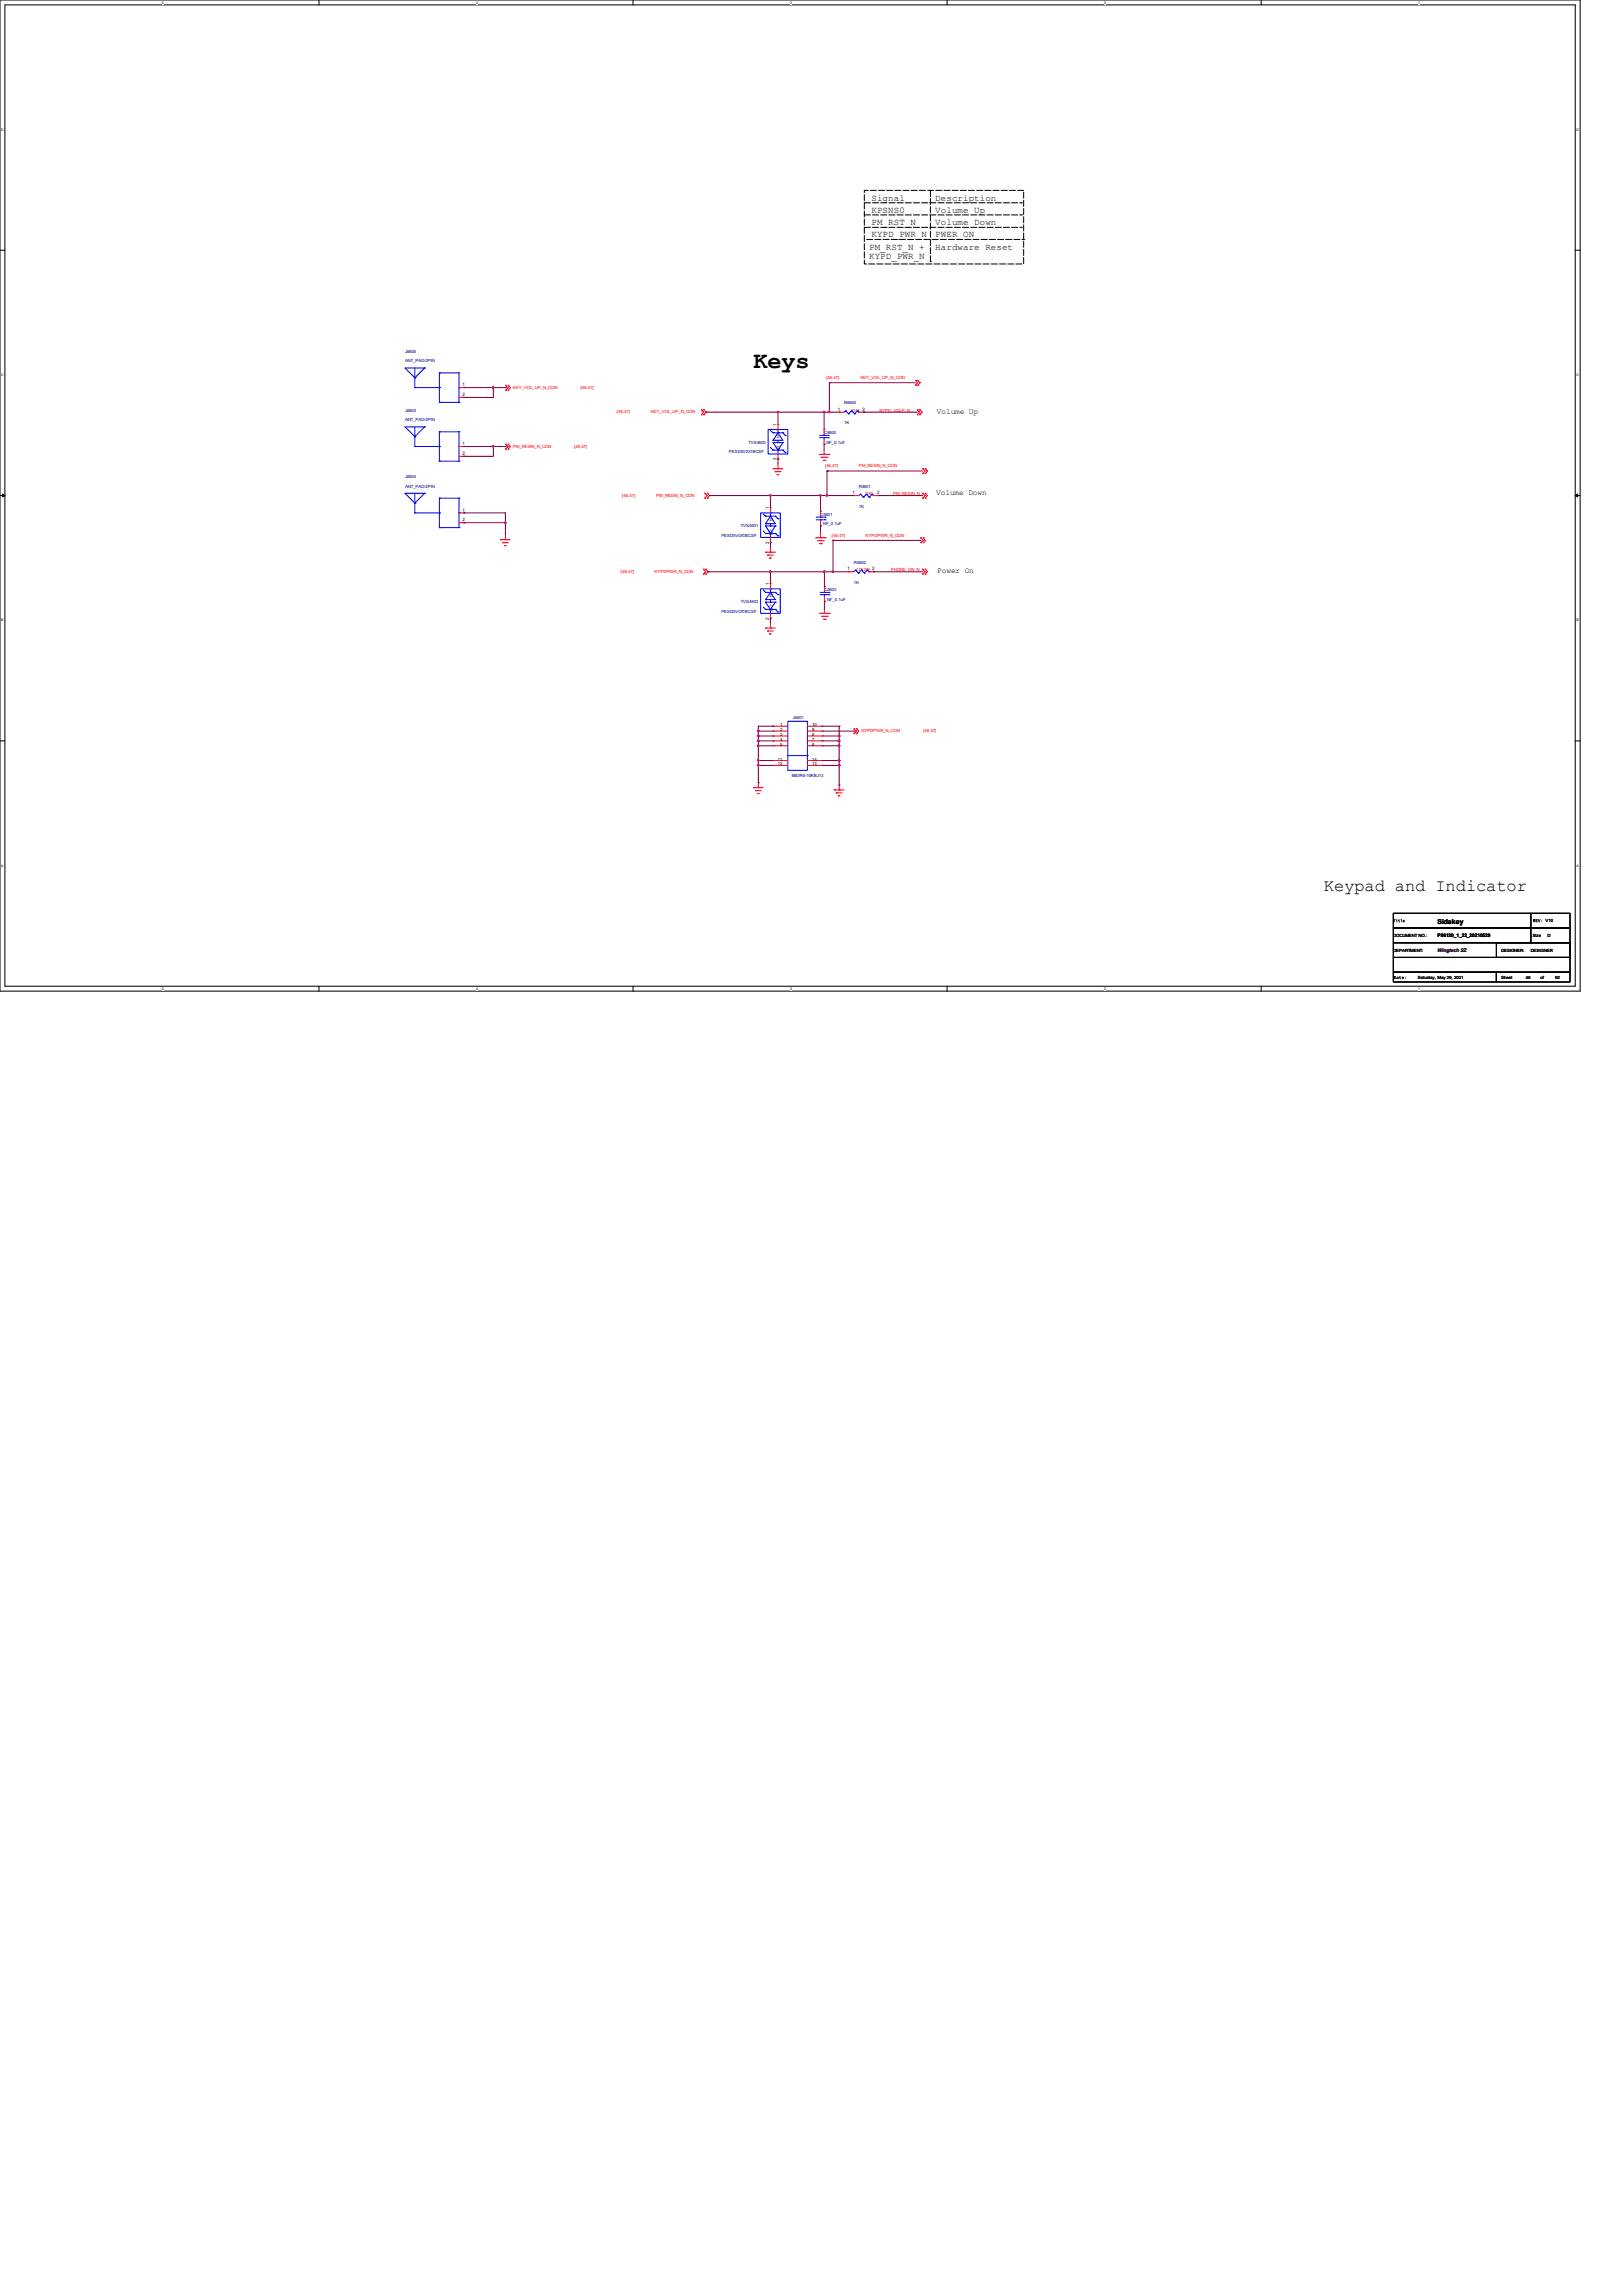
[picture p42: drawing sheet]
<svg xmlns="http://www.w3.org/2000/svg" width="210mm" height="297mm" viewBox="0 0 210 297" stroke-linecap="round" stroke-linejoin="round" font-family="sans-serif">
<defs><g id="words">
<text font-size="3" x="97.5" y="47.6">Keys</text>
<text font-size="2.2" x="171.3" y="115.4">Keypad and Indicator</text>
<g font-size="1.2">
<text x="112.8" y="27.5">KPSNS0</text>
<text x="112.8" y="26">Signal</text>
<text x="112.8" y="29.1">PM_RST_N</text>
<text x="121" y="27.5">Volume Up</text>
<text x="121" y="26">Description</text>
<text x="121" y="29.1">Volume Down</text>
<text x="112.5" y="32.3">PM_RST_N +</text>
<text x="112.5" y="33.6">KYPD_PWR_N</text>
<text x="112.8" y="30.7">KYPD_PWR_N</text>
<text x="121" y="30.7">PWER_ON</text>
<text x="121" y="32.3">Hardware Reset</text>
</g>
<g font-size="1">
<text x="121.2" y="53.6">Volume Up</text>
<text x="121.2" y="64.1">Volume Down</text>
<text x="121.3" y="74.2">Power On</text>
</g>
<text font-size=".9" x="186" y="119.6">Sidekey</text>
<g font-size=".6" fill="#000080">
<text x="52.4" y="45.6">J4605</text>
<text x="52.4" y="46.9">ANT_PAD-2PIN</text>
<text x="52.4" y="53.3">J4603</text>
<text x="109.2" y="52.3">R4600</text>
<text x="52.4" y="54.5">ANT_PAD-2PIN</text>
<text x="94.3" y="58.7">PESD5V0X1BCSF</text>
<text x="96.9" y="57.4">TVS4600</text>
<text x="106.6" y="56.1">C4600</text>
<text x="106.9" y="57.4">NF_0.1uF</text>
<text x="109.2" y="54.9">1K</text>
<text x="52.4" y="61.9">J4604</text>
<text x="52.4" y="63.1">ANT_PAD-2PIN</text>
<text x="111.1" y="63.1">R4601</text>
<text x="111.1" y="65.7">1K</text>
<text x="93.3" y="69.5">PESD5V0X1BCSF</text>
<text x="95.9" y="68.2">TVS4601</text>
<text x="106.2" y="66.7">C4601</text>
<text x="106.5" y="68">NF_0.1uF</text>
<text x="106.7" y="76.5">C4602</text>
<text x="107" y="77.7">NF_0.1uF</text>
<text x="110.5" y="72.9">R4602</text>
<text x="110.5" y="75.6">1K</text>
<text x="93.3" y="79.3">PESD5V0X1BCSF</text>
<text x="95.9" y="78">TVS4602</text>
<text x="102.6" y="93">J4601</text>
<text x="102.4" y="100.5">BB2R4-10KBJ13</text>
</g>
<g font-size=".6">
<text x="59.9" y="50">1</text>
<text x="59.9" y="51.3">2</text>
<text x="108.4" y="53.2">1</text>
<text x="111.6" y="53.2">2</text>
<text x="59.9" y="57.6">1</text>
<text x="59.9" y="58.9">2</text>
<text x="100.5" y="59.6" transform="rotate(-90 100.5 59.6)">2</text>
<text x="100.5" y="55.1" transform="rotate(-90 100.5 55.1)">1</text>
<text x="99.5" y="65.9" transform="rotate(-90 99.5 65.9)">1</text>
<text x="110.3" y="64">1</text>
<text x="113.5" y="64">2</text>
<text x="59.9" y="66.2">1</text>
<text x="59.9" y="67.5">2</text>
<text x="99.5" y="70.4" transform="rotate(-90 99.5 70.4)">2</text>
<text x="99.5" y="75.7" transform="rotate(-90 99.5 75.7)">1</text>
<text x="109.7" y="73.8">1</text>
<text x="99.5" y="80.2" transform="rotate(-90 99.5 80.2)">2</text>
<text x="101" y="94">1</text>
<text x="101" y="94.6">2</text>
<text x="101" y="95.3">3</text>
<text x="101" y="95.9">4</text>
<text x="105.1" y="95.9">7</text>
<text x="105.1" y="95.3">8</text>
<text x="105.1" y="94.6">9</text>
<text x="105.1" y="94">10</text>
<text x="100.7" y="98.4">11</text>
<text x="100.7" y="99.1">12</text>
<text x="101" y="96.5">5</text>
<text x="105.1" y="96.5">6</text>
<text x="105.1" y="99.1">13</text>
<text x="105.1" y="98.4">14</text>
<text x="200" y="119.4">V10</text>
<text x="180.3" y="121.3">DOCUMENT NO.:</text>
<text x="180.3" y="123.2">DEPARTMENT:</text>
<text x="186" y="121.3">P86120_1_22_20210529</text>
<text x="194.3" y="123.2">DESIGNER:</text>
<text x="198.1" y="123.2">DESIGNER</text>
<text x="198.3" y="121.3">Size</text>
<text x="200.2" y="121.3">D</text>
<text x="183.5" y="126.8">Saturday, May 29, 2021</text>
<text x="194.3" y="126.8">Sheet</text>
<text x="197.4" y="126.8">46</text>
<text x="199.3" y="126.8">of</text>
<text x="201.2" y="126.8">92</text>
</g>
<g font-size=".6" fill="#f00">
<text x="66.4" y="50.3">KEY_VOL_UP_N_CON</text>
<text x="75.1" y="50.3">[46,47]</text>
<text x="79.8" y="53.5">[46,47]</text>
<text x="84.2" y="53.5">KEY_VOL_UP_N_CON</text>
<text x="106.9" y="49.1">[46,47]</text>
<text x="110.2" y="53.3">[21]</text>
<text x="111.3" y="49.1">KEY_VOL_UP_N_CON</text>
<text x="113.8" y="53.3">KYPD_VOLP_N</text>
<text x="66.4" y="58">PM_RESIN_N_CON</text>
<text x="74.3" y="58">[46,47]</text>
<text x="80.5" y="64.3">[46,47]</text>
<text x="84.9" y="64.3">PM_RESIN_N_CON</text>
<text x="106.8" y="60.5">[46,47]</text>
<text x="111.1" y="60.5">PM_RESIN_N_CON</text>
<text x="112" y="64">[18]</text>
<text x="115.6" y="64">PM_RESIN_N</text>
<text x="107.7" y="69.5">[46,47]</text>
<text x="112" y="69.5">KYPDPWR_N_CON</text>
<text x="80.3" y="74.2">[46,47]</text>
<text x="84.7" y="74.2">KYPDPWR_N_CON</text>
<text x="110.9" y="73.8">[18,29] 2</text>
<text x="115.3" y="73.8">PHONE_ON_N</text>
<text x="111.5" y="94.8">KYPDPWR_N_CON</text>
<text x="119.5" y="94.8">[46,47]</text>
</g>
<g font-size=".6" fill="#004080">
<text x="101" y="58.4" transform="rotate(-90 101 58.4)">N2</text>
<text x="101" y="56.7" transform="rotate(-90 101 56.7)">N1</text>
<text x="100" y="69.2" transform="rotate(-90 100 69.2)">N2</text>
<text x="100" y="67.5" transform="rotate(-90 100 67.5)">N1</text>
<text x="100" y="77.3" transform="rotate(-90 100 77.3)">N1</text>
<text x="100" y="79" transform="rotate(-90 100 79)">N2</text>
</g>
<text font-size=".6" fill="#400040" x="186" y="123.2">Wingtech SZ</text>
<g font-size=".5">
<text x="21" y=".5">5</text>
<text x="61.6" y=".5">4</text>
<text x="102.2" y=".5">3</text>
<text x="142.9" y=".5">2</text>
<text x="183.5" y=".5">1</text>
<text x=".2" y="16.9">D</text>
<text x="204" y="16.9">D</text>
<text x=".2" y="48.6">C</text>
<text x="204" y="48.6">C</text>
<text x=".2" y="80.4">B</text>
<text x="204" y="80.4">B</text>
<text x=".2" y="112.1">A</text>
<text x="204" y="112.1">A</text>
<text x="21" y="128.1">5</text>
<text x="61.6" y="128.1">4</text>
<text x="102.2" y="128.1">3</text>
<text x="142.9" y="128.1">2</text>
<text x="183.5" y="128.1">1</text>
</g>
</g></defs>
<path d="M0 0h204.5v128.3h-204.5zM.6 .6h203.2v127h-203.2z" fill="none" stroke="#000" stroke-width=".13"/>
<g fill="#fff">
<path d="M21 .1h.2v.5h-.2z"/>
<path d="M21 127.7h.2v.5h-.2z"/>
</g>
<path d="M41.3 0v.6M41.3 127.6v.7" fill="none" stroke="#000" stroke-width=".13"/>
<g fill="#fff">
<path d="M61.6 .1h.2v.5h-.2z"/>
<path d="M61.6 127.7h.2v.5h-.2z"/>
</g>
<path d="M81.9 0v.6M81.9 127.6v.7" fill="none" stroke="#000" stroke-width=".13"/>
<g fill="#fff">
<path d="M102.2 .1h.2v.5h-.2z"/>
<path d="M102.2 127.7h.2v.5h-.2z"/>
</g>
<path d="M122.6 0v.6M122.6 127.6v.7" fill="none" stroke="#000" stroke-width=".13"/>
<g fill="#fff">
<path d="M142.9 .1h.2v.5h-.2z"/>
<path d="M142.9 127.7h.2v.5h-.2z"/>
</g>
<path d="M163.2 0v.6M163.2 127.6v.7" fill="none" stroke="#000" stroke-width=".13"/>
<g fill="#fff">
<path d="M183.5 .1h.2v.5h-.2z"/>
<path d="M183.5 127.7h.2v.5h-.2z"/>
<path d="M.2 16.5h.3v.5h-.3z"/>
<path d="M204 16.5h.3v.5h-.3z"/>
<path d="M.2 48.3h.3v.5h-.3z"/>
<path d="M204 48.3h.3v.5h-.3z"/>
</g>
<path d="M0 32.4h.6M203.8 32.4h.7" fill="none" stroke="#000" stroke-width=".13"/>
<g fill="#fff">
<path d="M.2 80h.2v.5h-.2z"/>
<path d="M204 80h.3v.5h-.3z"/>
</g>
<path d="M0 64.1h.6M203.8 64.1h.7" fill="none" stroke="#000" stroke-width=".13"/>
<path d="M.3 63.9l.3 .2-.3 .2zM203.8 64.1l.3-.2v.4z" fill="#000" stroke="#000" stroke-width=".13"/>
<g fill="#fff">
<path d="M.2 111.8h.3v.5h-.3z"/>
<path d="M204 111.8h.3v.5h-.3z"/>
</g>
<path d="M0 95.9h.6M203.8 95.9h.7M180.3 118.2h17.8v1.9h-17.8zM198.1 118.2h5.1v1.9h-5.1zM180.3 120.1h17.8v1.9h-17.8zM180.3 125.8h13.3v1.3h-13.3zM180.3 123.9h22.9v1.9h-22.9zM180.3 122h22.9v1.9h-22.9zM193.6 125.8h9.6v1.3h-9.6zM193.6 122h9.6v1.9h-9.6zM198.1 120.1h5.1v1.9h-5.1z" fill="none" stroke="#000" stroke-width=".13"/>
<path d="M111.8 24.6h20.7v9.6h-20.7zM111.8 26.2h20.4M111.8 27.8h20.4M111.8 29.4h20.4M112.1 31h20.4M120.4 24.6v9.3M120.4 33.9h.1M132.2 26.2h.1M132.2 27.8h.1M132.2 29.4h.1M132.5 31h.1" fill="none" stroke="#000" stroke-width=".13" stroke-dasharray=".8 .3"/>
<g fill="none" stroke="#f00" stroke-width=".13">
<path d="M59.4 57.8h.6M59.4 59.1h.6M59.4 50.2h.6M59.4 51.4h.6M60 57.8h.1M60 59.1h.1M60 50.2h.1M60 51.4h.1M65.4 58.1h.1M65.4 57.5h.1M65.4 50.5h.1M65.4 49.9h.1"/>
<path d="M65.4 57.5l.3 .3-.3 .3M65.4 49.9l.3 .3-.3 .3M65.7 58.1h.1M65.7 57.5h.1M65.7 50.5h.1M65.7 49.9h.1M65.7 57.5l.3 .3-.3 .3M65.7 49.9l.3 .3-.3 .3M90.8 53.7h.1M90.8 53h.1M90.8 53l.3 .3-.3 .4M91.1 53h.1"/>
<path d="M91.1 53.7h.1M91.1 53l.3 .3-.3 .4M100.7 54.9h.1M100.7 59.4h.1M100.7 54.9v.7M100.7 58.8v.6M106 58.8h1.3M106.3 59.2h.7M106.5 59.6h.3M106.6 58.8h.1M106.6 55.6h.1M106.6 57.5h.1"/>
<path d="M106.6 55.6v.6M106.6 56.9v.6M106.6 58.2v.6M106.8 59.6h.1M107 59.2h.1M107.3 58.8h.1M108.6 53.3h.1M108.6 53.3h.6M111.1 53.3h.7M111.8 53.3h.1M118.4 49.9h.1M118.4 49.2h.1"/>
<path d="M118.4 49.2l.3 .3-.3 .4M118.7 53.7h.1M118.7 53h.1M118.7 53l.3 .3-.3 .4M118.7 49.9h.1M118.7 49.2h.1M118.7 49.2l.4 .3-.4 .4M119 53.7h.1M119 53h.1M119 53l.3 .3-.3 .4M59.4 66.4h.6M59.4 67.6h.6"/>
<path d="M60 66.4h.1M60 67.6h.1M64.8 69.8h.1M64.8 69.8h1.2M65 70.2h.1M65 70.2h.8M65.3 70.6h.1M65.3 70.6h.2M65.4 69.8h.1M65.4 69.2v.6M91 74.3h.1M91 73.7h.1"/>
<path d="M91 73.7l.3 .3-.3 .3M91.2 64.5h.1M91.2 63.8h.1M91.2 63.8l.3 .3-.3 .4M91.3 73.7h.1M91.3 74.3h.1M91.3 73.7l.4 .3-.4 .3M91.5 63.8h.1M91.5 64.5h.1M91.5 63.8l.3 .3-.3 .4M99.1 71.5h.1M99.1 71.5h1.2"/>
<path d="M99.3 71.8h.1M99.3 71.8h.8M99.6 72.2h.1M99.6 72.2h.2M99.7 71.5h.1M99.7 75.6h.1M99.7 65.7h.1M99.7 70.2h.1M99.7 65.7v.7M99.7 69.6v.6M99.7 70.8v.7M99.7 75.6v.6"/>
<path d="M99.7 79.4v.6M100 60.7h.1M100 60.7h1.3M100.3 61h.1M100.3 61h.7M100.5 61.4h.1M100.5 61.4h.3M100.7 60.7h.1M100.7 60v.7M105.5 69.6h1.3M105.8 70h.8M106 79.4h1.3"/>
<path d="M106 70.4h.3M106.2 69.6h.1M106.2 66.2h.1M106.2 68.1h.1M106.2 66.2v.6M106.2 67.4v.7M106.2 69v.6M106.3 70.4h.1M106.3 79.8h.8M106.6 70h.1M106.7 79.4h.1M106.7 75.9h.1"/>
<path d="M106.7 77.8h.1M106.7 75.9v.6M106.7 77.2v.6M106.7 78.7v.7M106.8 69.6h.1M107.1 79.8h.1M107.3 79.4h.1M109.9 74h.1M109.9 74h.6M110.5 64.1h.1M110.5 64.1h.6M112.4 74h.6"/>
<path d="M113 74h.1M113 64.1h.7M113.7 64.1h.1M119.1 70.2h.1M119.1 69.6h.1M119.1 69.6l.4 .3-.4 .3M119.4 61.3h.1M119.4 60.7h.1M119.4 64.5h.1M119.4 63.8h.1M119.4 74.3h.1M119.4 73.7h.1"/>
<path d="M119.4 60.7l.3 .3-.3 .3M119.4 63.8l.3 .3-.3 .4M119.4 73.7l.3 .3-.3 .3M119.5 70.2h.1M119.5 69.6h.1M119.5 69.6l.3 .3-.3 .3M119.7 61.3h.1M119.7 60.7h.1M119.7 64.5h.1M119.7 63.8h.1M119.7 74.3h.1M119.7 73.7h.1"/>
<path d="M119.7 60.7l.3 .3-.3 .3M119.7 63.8l.3 .3-.3 .4M119.7 73.7l.3 .3-.3 .3M99.1 81.3h.1M99.1 81.3h1.2M99.3 81.7h.1M99.3 81.7h.8M99.6 82h.1M99.6 82h.2M99.7 81.3h.1M99.7 80h.1M99.7 80.6v.7"/>
<path d="M100 94h.1M100 94.6h.1M100 95.2h.1M100 95.9h.1M100 96.5h.1M100 98.4h.1M100 99.1h.1M100 94h1.9M100 94.6h1.9M100 95.2h1.9M100 95.9h1.9M100 96.5h1.9"/>
<path d="M100 98.4h1.9M100 99.1h1.9M104.5 94h1.9M104.5 94.6h1.9M104.5 95.2h1.9M104.5 95.9h1.9M104.5 96.5h1.9M104.5 98.4h1.9M104.5 99.1h1.9M106.4 96.5h.1M106.4 95.9h.1M106.4 95.2h.1"/>
<path d="M106.4 94.6h.1M106.4 94h.1M106.4 99.1h.1M106.4 98.4h.1M106.6 80.1h.2M106.8 80.1h.1M110.5 95h.1M110.5 94.3h.1M110.5 94.3l.3 .3-.3 .4M110.8 95h.1M110.8 94.3h.1M110.8 94.3l.3 .3-.3 .4"/>
<path d="M97.5 101.9h.1M97.5 101.9h1.3M97.7 102.3h.1M97.7 102.3h.8M98 102.7h.1M98 102.7h.3M98.1 101.9h.1M98.1 101.3v.6M107.9 102.2h.1M107.9 102.2h1.3M108.2 102.6h.1M108.2 102.6h.8"/>
<path d="M108.5 103h.1M108.5 103h.2M108.6 102.2h.1M108.6 101.6v.6"/>
</g>
<g fill="#000">
<path d="M180.3 119h.3h-.1v.3l-.1-.3zM180.7 119h.1zM180.7 119.1h.1v.2zM181 119l.1 .1h-.1v.2h.1h-.1l-.1-.2zM181.2 119h.2v.3l-.1-.3zM181.6 119.1h.2v.1h-.2v.1h.2a.15 .15 0 0 1-.3 0 .14 .14 0 0 1 .1-.2zM181.6 119.1l.1 .1z"/>
<path d="M180.3 119h.3h-.1v.3l-.1-.3zM180.7 119h.1zM180.7 119.1h.1v.2zM181 119l.1 .1h-.1v.2h.1h-.1l-.1-.2zM181.2 119h.2v.3l-.1-.3zM181.6 119.1h.2v.1h-.2v.1h.2a.15 .15 0 0 1-.3 0 .14 .14 0 0 1 .1-.2zM181.6 119.1l.1 .1z"/>
<path d="M180.3 119h.3h-.1v.3l-.1-.3zM180.7 119h.1zM180.7 119.1h.1v.2zM181 119l.1 .1h-.1v.2h.1h-.1l-.1-.2zM181.2 119h.2v.3l-.1-.3zM181.6 119.1h.2v.1h-.2v.1h.2a.15 .15 0 0 1-.3 0 .14 .14 0 0 1 .1-.2zM181.6 119.1l.1 .1z"/>
<path d="M198.4 118.9l.2 .1-.1 .2 .2 .1-.3-.1v.1zM198.4 119v.1h.2zM198.7 118.9h.3l-.2 .1v.1h.1l-.1 .1v.1h.2h-.3zM199 118.9l.2 .4 .1-.4-.1 .4z"/>
<path d="M198.4 118.9l.2 .1-.1 .2 .2 .1-.3-.1v.1zM198.4 119v.1h.2zM198.7 118.9h.3l-.2 .1v.1h.1l-.1 .1v.1h.2h-.3zM199 118.9l.2 .4 .1-.4-.1 .4z"/>
<path d="M198.4 118.9l.2 .1-.1 .2 .2 .1-.3-.1v.1zM198.4 119v.1h.2zM198.7 118.9h.3l-.2 .1v.1h.1l-.1 .1v.1h.2h-.3zM199 118.9l.2 .4 .1-.4-.1 .4z"/>
<path d="M180.4 126.3a.21 .21 0 0 1 .2 .2 .21 .21 0 0 1-.2 .2zM180.4 126.4v.3l.2-.1a.16 .16 0 0 0 0-.2 .16 .16 0 0 0-.2 0zM180.8 126.4h.1l.1 .3h-.3v-.1l.2-.1h-.2zM180.8 126.6a.07 .07 0 0 0 .1 0 .07 .07 0 0 0-.1 0zM181.1 126.4l.1-.1v.1h.1l-.1 .1v.1l.1 .1h-.1zM181.4 126.5h.2l.1 .1h-.3h.1h.2a.16 .16 0 0 1-.3 .1 .14 .14 0 0 1 0-.2zM181.5 126.5h.1zM181.8 126.4l.1 .1zM181.8 126.6l.1 .1z"/>
<path d="M180.4 126.3a.21 .21 0 0 1 .2 .2 .21 .21 0 0 1-.2 .2zM180.4 126.4v.3l.2-.1a.16 .16 0 0 0 0-.2 .16 .16 0 0 0-.2 0zM180.8 126.4h.1l.1 .3h-.3v-.1l.2-.1h-.2zM180.8 126.6a.07 .07 0 0 0 .1 0 .07 .07 0 0 0-.1 0zM181.1 126.4l.1-.1v.1h.1l-.1 .1v.1l.1 .1h-.1zM181.4 126.5h.2l.1 .1h-.3h.1h.2a.16 .16 0 0 1-.3 .1 .14 .14 0 0 1 0-.2zM181.5 126.5h.1zM181.8 126.4l.1 .1zM181.8 126.6l.1 .1z"/>
<path d="M180.4 126.3a.21 .21 0 0 1 .2 .2 .21 .21 0 0 1-.2 .2zM180.4 126.4v.3l.2-.1a.16 .16 0 0 0 0-.2 .16 .16 0 0 0-.2 0zM180.8 126.4h.1l.1 .3h-.3v-.1l.2-.1h-.2zM180.8 126.6a.07 .07 0 0 0 .1 0 .07 .07 0 0 0-.1 0zM181.1 126.4l.1-.1v.1h.1l-.1 .1v.1l.1 .1h-.1zM181.4 126.5h.2l.1 .1h-.3h.1h.2a.16 .16 0 0 1-.3 .1 .14 .14 0 0 1 0-.2zM181.5 126.5h.1zM181.8 126.4l.1 .1zM181.8 126.6l.1 .1z"/>
</g>
<g fill="none" stroke="#00f" stroke-width=".13">
<path d="M53.7 56.5h.1M53.7 57.8h.1M53.7 48.9h.1M53.7 50.2h.1M53.7 47.6v2.6M53.7 55.2v2.6M53.7 57.8h3.2M53.7 50.2h3.2M54.9 55.2h.1M54.9 47.6h.1M54.9 55.2h-2.5l1.3 1.3M54.9 55.2l-1.2 1.3"/>
<path d="M54.9 47.6h-2.5l1.3 1.3M54.9 47.6l-1.2 1.3M56.9 57.8h.1M56.9 55.9h.1M56.9 59.7h.1M56.9 50.2h.1M56.9 48.3h.1M56.9 52.1h.1M56.9 48.3v3.8M56.9 55.9v3.8M56.9 55.9h2.5M56.9 59.7h2.5"/>
<path d="M56.9 48.3h2.5M56.9 52.1h2.5M59.4 55.9h.1M59.4 59.7h.1M59.4 57.8h.1M59.4 48.3h.1M59.4 52.1h.1M59.4 50.2h.1M59.4 48.3v3.8M59.4 55.9v3.8M99.4 55.6h2.5v3.2h-2.5zM99.7 57.9l.3 .4"/>
<path d="M99.7 55.7l.3 .3M100 58.3h.1M100 57.3h.1M100 57h.1M100 56h.1M100 58.3h1.3M100 57.3l.7 1M100 57.3h1.3M100 56h1.3M100.7 58.3h.1M100.7 57.3h.1M100.7 56h.1"/>
<path d="M100.7 55.6h.1M100.7 55.6v.4M100.7 57v.3M100.7 58.3v.5M100.7 56l-.7 1M100.7 56l.6 1h-1.3M101.3 58.3h.1M101.3 57.3h.1M101.3 56h.1M101.3 57.3l-.6 1M101.3 58.3l.3 .2M101.3 56l.3 .3"/>
<path d="M101.6 58.5h.1M101.6 56.3h.1M106 56.6h1.2M106 56.3h1.2M106.6 56.3h.1M106.6 56.6h.1M106.6 56.2v.1M106.6 56.6v.3M107.2 56.6h.1M107.2 56.3h.1M109.4 53.2h.1M109.4 53.2l-.2 .1"/>
<path d="M109.4 53.2l.4 .4M109.8 53.6h.1M110.2 53.2h.1M110.2 53.2l-.4 .4M110.2 53.2l.4 .4M110.6 53.6h.1M111 53.2h.1M111 53.2l-.4 .4M111 53.2l.1 .1M111.1 53.3h.1M53.7 65.1h.1M53.7 66.4h.1"/>
<path d="M53.7 63.8v2.6M53.7 66.4h3.2M54.9 63.8h.1M54.9 63.8h-2.5l1.3 1.3M54.9 63.8l-1.2 1.3M56.9 66.4h.1M56.9 64.5h.1M56.9 68.3h.1M56.9 64.5v3.8M56.9 64.5h2.5M56.9 68.3h2.5M59.4 64.5h.1"/>
<path d="M59.4 68.3h.1M59.4 66.4h.1M59.4 64.5v3.8M98.4 76.2h2.6v3.2h-2.6zM98.4 66.4h2.6v3.2h-2.6zM98.8 78.6l.3 .3M98.8 76.3l.3 .4M98.8 68.7l.3 .3M98.8 66.5l.3 .3M99.1 78.9h.1M99.1 77.9h.1M99.1 77.6h.1"/>
<path d="M99.1 76.7h.1M99.1 69h.1M99.1 68.1h.1M99.1 67.8h.1M99.1 66.8h.1M99.1 78.9h1.2M99.1 77.9l.6 1M99.1 77.9h1.2M99.1 76.7h1.2M99.1 69h1.2M99.1 68.1l.6 .9M99.1 68.1h1.2"/>
<path d="M99.1 66.8h1.2M99.7 78.9h.1M99.7 77.9h.1M99.7 76.7h.1M99.7 76.2h.1M99.7 69h.1M99.7 68.1h.1M99.7 66.8h.1M99.7 66.4h.1M99.7 66.4v.4M99.7 67.8v.3M99.7 69v.6"/>
<path d="M99.7 76.2v.5M99.7 77.6v.3M99.7 78.9v.5M99.7 76.7l-.6 .9M99.7 76.7l.6 .9h-1.2M99.7 66.8l-.6 1M99.7 66.8l.6 1h-1.2M100.3 78.9h.1M100.3 77.9h.1M100.3 76.7h.1M100.3 69h.1M100.3 68.1h.1"/>
<path d="M100.3 66.8h.1M100.3 77.9l-.6 1M100.3 78.9l.4 .3M100.3 76.7l.4 .3M100.3 68.1l-.6 .9M100.3 69l.4 .3M100.3 66.8l.4 .3M100.7 79.2h.1M100.7 77h.1M100.7 69.3h.1M100.7 67.1h.1M105.6 67.3h1.2"/>
<path d="M105.6 66.9h1.2M106.1 76.7h1.2M106.1 77h1.2M106.2 66.9h.1M106.2 67.3h.1M106.2 66.8v.1M106.2 67.3v.1M106.7 76.7h.1M106.7 77h.1M106.7 76.5v.2M106.7 77v.2M106.8 67.3h.1"/>
<path d="M106.8 66.9h.1M107.3 77h.1M107.3 76.7h.1M110.7 73.8h.1M110.7 73.8l-.2 .2M110.7 73.8l.4 .4M111.1 74.2h.1M111.3 64h.1M111.3 64l-.2 .1M111.3 64l.4 .3M111.5 73.8h.1M111.5 73.8l-.4 .4"/>
<path d="M111.5 73.8l.3 .4M111.7 64.3h.1M111.8 74.2h.1M112.1 64h.1M112.1 64l-.4 .3M112.1 64l.4 .3M112.2 73.8h.1M112.2 73.8l-.4 .4M112.2 73.8l.2 .2M112.4 74h.1M112.5 64.3h.1M112.9 64h.1"/>
<path d="M112.9 64l-.4 .3M112.9 64l.1 .1M113 64.1h.1M101.9 93.3h2.6v6.4h-2.6zM101.9 97.8h2.6M104.5 97.8h.1"/>
</g>
<g fill="none" stroke="#800040" stroke-width=".13">
<path d="M60 57.8h.1M60 59.1h.1M60 51.4h.1M60 57.8h5.4M60 50.2h5.4M63.8 57.8h.1M63.8 50.2h.1M63.8 50.2v1.2h-3.8M63.8 57.8v1.3h-3.8M65.4 57.8h.1M65.4 50.2h.1M91.4 53.3h.1"/>
<path d="M91.4 53.3h17.2M100.7 53.3h.1M100.7 59.4h.1M100.7 53.3v1.6M100.7 59.4v.6M106.6 57.5h.1M106.6 53.3h.1M106.6 53.3v2.3M106.6 57.5v.7M107.3 49.5h.1M107.3 53.3h.1M107.3 49.5h11.1"/>
<path d="M107.3 49.5v3.8M111.8 53.3h.1M111.8 53.3h6.9M60 66.4h.1M60 67.6h.1M60 66.4h5.4v2.8M60 67.6h5.4M65.4 67.6h.1M91.7 74h.1M91.7 74h18.2M91.8 64.1h.1M91.8 64.1h18.7"/>
<path d="M99.7 64.1h.1M99.7 70.2h.1M99.7 74h.1M99.7 64.1v1.6M99.7 70.2v.6M99.7 74v1.6M106.2 64.1h.1M106.2 68.1h.1M106.2 64.1v2.1M106.2 68.1v.9M106.7 77.8h.1M106.7 74h.1"/>
<path d="M106.7 74v1.9M106.7 77.8v.9M107 64.1h.1M107 61h.1M107 61v3.1M107 61h12.4M107.8 69.9h.1M107.8 74h.1M107.8 69.9h11.3M107.8 69.9v4.1M113 74h.1M113 74h6.4"/>
<path d="M113.7 64.1h.1M113.7 64.1h5.7M98.1 94.6h.1M98.1 95.2h.1M98.1 95.9h.1M98.1 96.5h.1M98.1 98.4h.1M98.1 99.1h.1M98.1 94.6h1.9M98.1 95.2h1.9M98.1 95.9h1.9M98.1 96.5h1.9"/>
<path d="M98.1 98.4h1.9M98.1 99.1h1.9M99.7 80h.1M99.7 80v.6M100 94h.1M100 94h-1.9v7.3M106.4 94h2.2M106.4 94.6h4.1M106.4 95.2h2.2M106.4 95.9h2.2M106.4 96.5h2.2M106.4 98.4h2.2"/>
<path d="M106.4 99.1h2.2M108.6 94h.1M108.6 95.2h.1M108.6 95.9h.1M108.6 96.5h.1M108.6 98.4h.1M108.6 99.1h.1M108.6 94v7.6M110.5 94.6h.1M98.1 101.3h.1M108.6 101.6h.1"/>
</g>
<g fill="#f0f" stroke="#f0f" stroke-width=".13">
<circle cx="107.8" cy="74" r=".11"/>
<circle cx="107" cy="64.1" r=".11"/>
<circle cx="107.3" cy="53.3" r=".11"/>
<circle cx="106.6" cy="53.3" r=".11"/>
<circle cx="100.6" cy="53.3" r=".11"/>
<circle cx="106.2" cy="64.1" r=".11"/>
<circle cx="99.7" cy="64.1" r=".11"/>
<circle cx="106.7" cy="74" r=".11"/>
<circle cx="99.7" cy="74" r=".11"/>
<circle cx="63.8" cy="57.8" r=".11"/>
<circle cx="65.4" cy="67.6" r=".11"/>
<circle cx="63.8" cy="50.1" r=".11"/>
<circle cx="98.1" cy="94.6" r=".11"/>
<circle cx="98.1" cy="95.2" r=".11"/>
<circle cx="98.1" cy="95.9" r=".11"/>
<circle cx="108.6" cy="95.2" r=".11"/>
<circle cx="108.6" cy="95.9" r=".11"/>
<circle cx="98.1" cy="96.5" r=".11"/>
<circle cx="98.1" cy="98.4" r=".11"/>
<circle cx="108.6" cy="96.5" r=".11"/>
<circle cx="108.6" cy="98.4" r=".11"/>
<circle cx="98.1" cy="99" r=".11"/>
<circle cx="108.6" cy="99" r=".11"/>
</g>
<use href="#words"/>
</svg>
